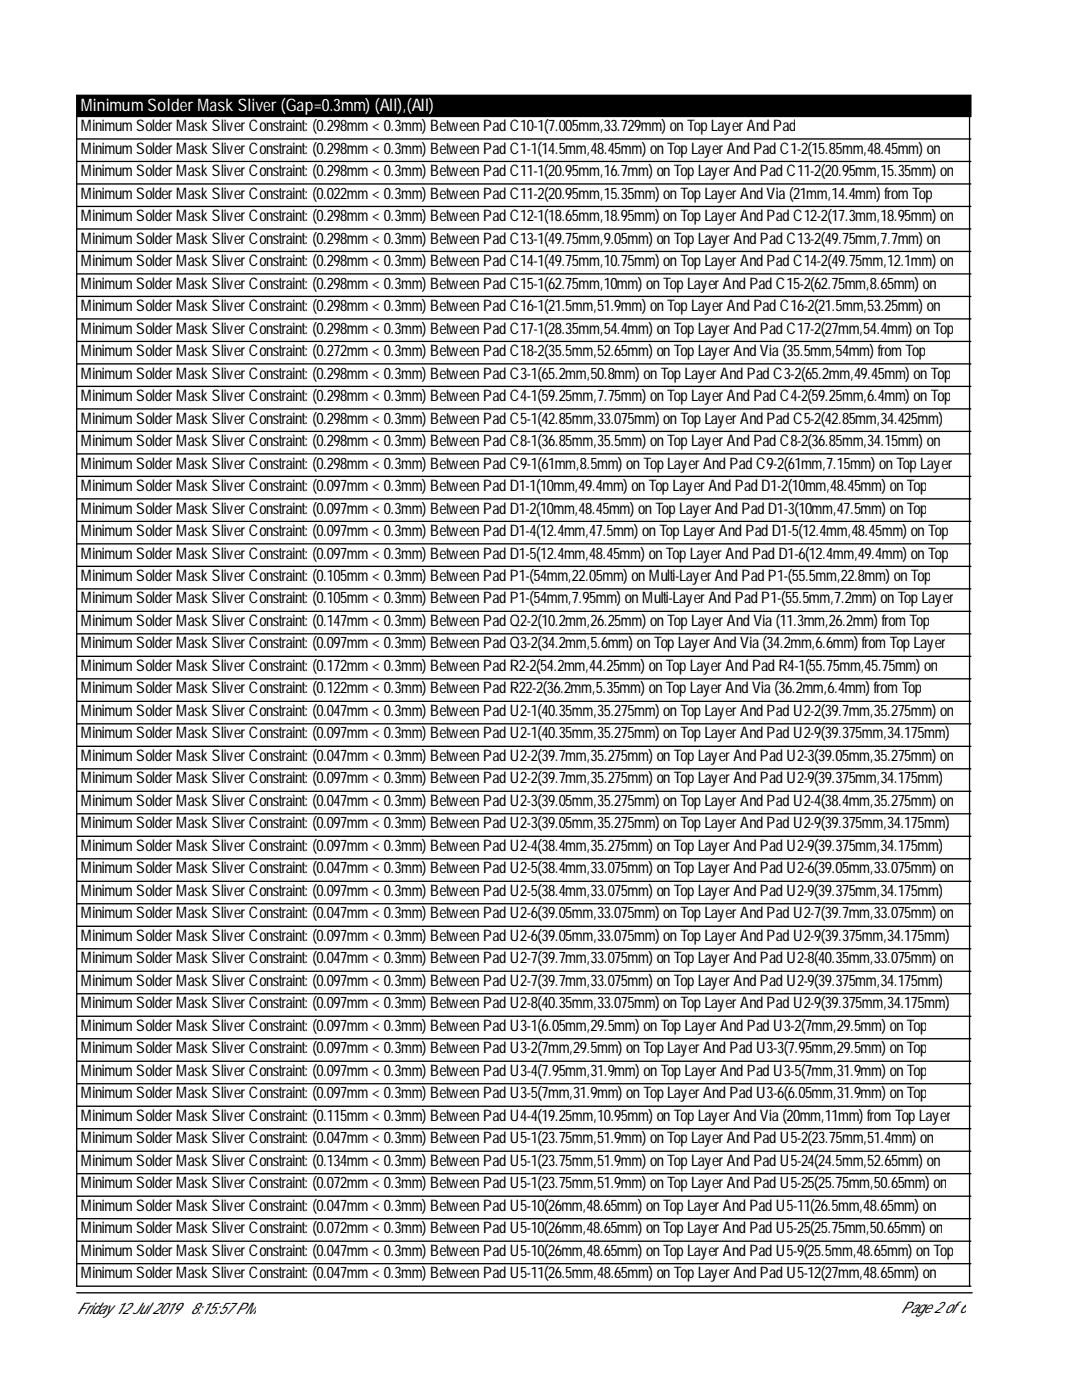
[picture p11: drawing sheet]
<svg xmlns="http://www.w3.org/2000/svg" width="216mm" height="279mm" viewBox="0 0 216 279" stroke-linecap="round" stroke-linejoin="round" font-family="sans-serif">
<defs><g id="words">
<text font-size="3.4" fill="#fff" x="16.1" y="22.2">Minimum SolderMask Sliver(Gap=0.3mm) (All),(All)</text>
<g font-size="3.2">
<text x="16.1" y="26.2">MinimumSolderMaskSliverConstraint: (0.298mm&lt; 0.3mm) BetweenPadC10-1(7.005mm,33.729mm) onTopLayerAndPad</text>
<text x="16.1" y="30.7">MinimumSolderMaskSliverConstraint: (0.298mm&lt; 0.3mm) BetweenPadC1-1(14.5mm,48.45mm) onTopLayerAndPadC1-2(15.85mm,48.45mm) on</text>
<text x="16.1" y="35.1">MinimumSolderMaskSliverConstraint: (0.298mm&lt; 0.3mm) BetweenPadC11-1(20.95mm,16.7mm) onTopLayerAndPadC11-2(20.95mm,15.35mm) on</text>
<text x="16.1" y="39.6">MinimumSolderMaskSliverConstraint: (0.022mm&lt; 0.3mm) BetweenPadC11-2(20.95mm,15.35mm) onTopLayerAndVia (21mm,14.4mm) fromTop</text>
<text x="16.1" y="44.1">MinimumSolderMaskSliverConstraint: (0.298mm&lt; 0.3mm) BetweenPadC12-1(18.65mm,18.95mm) onTopLayerAndPadC12-2(17.3mm,18.95mm) on</text>
<text x="16.1" y="48.6">MinimumSolderMaskSliverConstraint: (0.298mm&lt; 0.3mm) BetweenPadC13-1(49.75mm,9.05mm) onTopLayerAndPadC13-2(49.75mm,7.7mm) on</text>
<text x="16.1" y="53.1">MinimumSolderMaskSliverConstraint: (0.298mm&lt; 0.3mm) BetweenPadC14-1(49.75mm,10.75mm) onTopLayerAndPadC14-2(49.75mm,12.1mm) on</text>
<text x="16.1" y="57.6">MinimumSolderMaskSliverConstraint: (0.298mm&lt; 0.3mm) BetweenPadC15-1(62.75mm,10mm) onTopLayerAndPadC15-2(62.75mm,8.65mm) on</text>
<text x="16.1" y="62.1">MinimumSolderMaskSliverConstraint: (0.298mm&lt; 0.3mm) BetweenPadC16-1(21.5mm,51.9mm) onTopLayerAndPadC16-2(21.5mm,53.25mm) on</text>
<text x="16.1" y="66.6">MinimumSolderMaskSliverConstraint: (0.298mm&lt; 0.3mm) BetweenPadC17-1(28.35mm,54.4mm) onTopLayerAndPadC17-2(27mm,54.4mm) onTop</text>
<text x="16.1" y="71.1">MinimumSolderMaskSliverConstraint: (0.272mm&lt; 0.3mm) BetweenPadC18-2(35.5mm,52.65mm) onTopLayerAndVia (35.5mm,54mm) fromTop</text>
<text x="16.1" y="75.5">MinimumSolderMaskSliverConstraint: (0.298mm&lt; 0.3mm) BetweenPadC3-1(65.2mm,50.8mm) onTopLayerAndPadC3-2(65.2mm,49.45mm) onTop</text>
<text x="16.1" y="80">MinimumSolderMaskSliverConstraint: (0.298mm&lt; 0.3mm) BetweenPadC4-1(59.25mm,7.75mm) onTopLayerAndPadC4-2(59.25mm,6.4mm) onTop</text>
<text x="16.1" y="84.5">MinimumSolderMaskSliverConstraint: (0.298mm&lt; 0.3mm) BetweenPadC5-1(42.85mm,33.075mm) onTopLayerAndPadC5-2(42.85mm,34.425mm)</text>
<text x="16.1" y="89">MinimumSolderMaskSliverConstraint: (0.298mm&lt; 0.3mm) BetweenPadC8-1(36.85mm,35.5mm) onTopLayerAndPadC8-2(36.85mm,34.15mm) on</text>
<text x="16.1" y="93.5">MinimumSolderMaskSliverConstraint: (0.298mm&lt; 0.3mm) BetweenPadC9-1(61mm,8.5mm) onTopLayerAndPadC9-2(61mm,7.15mm) onTopLayer</text>
<text x="16.1" y="98">MinimumSolderMaskSliverConstraint: (0.097mm&lt; 0.3mm) BetweenPadD1-1(10mm,49.4mm) onTopLayerAndPadD1-2(10mm,48.45mm) onTop</text>
<text x="16.1" y="102.5">MinimumSolderMaskSliverConstraint: (0.097mm&lt; 0.3mm) BetweenPadD1-2(10mm,48.45mm) onTopLayerAndPadD1-3(10mm,47.5mm) onTop</text>
<text x="16.1" y="107">MinimumSolderMaskSliverConstraint: (0.097mm&lt; 0.3mm) BetweenPadD1-4(12.4mm,47.5mm) onTopLayerAndPadD1-5(12.4mm,48.45mm) onTop</text>
<text x="16.1" y="111.5">MinimumSolderMaskSliverConstraint: (0.097mm&lt; 0.3mm) BetweenPadD1-5(12.4mm,48.45mm) onTopLayerAndPadD1-6(12.4mm,49.4mm) onTop</text>
<text x="16.1" y="116">MinimumSolderMaskSliverConstraint: (0.105mm&lt; 0.3mm) BetweenPadP1-(54mm,22.05mm) onMulti-LayerAndPadP1-(55.5mm,22.8mm) onTop</text>
<text x="16.1" y="120.4">MinimumSolderMaskSliverConstraint: (0.105mm&lt; 0.3mm) BetweenPadP1-(54mm,7.95mm) onMulti-LayerAndPadP1-(55.5mm,7.2mm) onTopLayer</text>
<text x="16.1" y="124.9">MinimumSolderMaskSliverConstraint: (0.147mm&lt; 0.3mm) BetweenPadQ2-2(10.2mm,26.25mm) onTopLayerAndVia (11.3mm,26.2mm) fromTop</text>
<text x="16.1" y="129.4">MinimumSolderMaskSliverConstraint: (0.097mm&lt; 0.3mm) BetweenPadQ3-2(34.2mm,5.6mm) onTopLayerAndVia (34.2mm,6.6mm) fromTopLayer</text>
<text x="16.1" y="133.9">MinimumSolderMaskSliverConstraint: (0.172mm&lt; 0.3mm) BetweenPadR2-2(54.2mm,44.25mm) onTopLayerAndPadR4-1(55.75mm,45.75mm) on</text>
<text x="16.1" y="138.4">MinimumSolderMaskSliverConstraint: (0.122mm&lt; 0.3mm) BetweenPadR22-2(36.2mm,5.35mm) onTopLayerAndVia (36.2mm,6.4mm) fromTop</text>
<text x="16.1" y="142.9">MinimumSolderMaskSliverConstraint: (0.047mm&lt; 0.3mm) BetweenPadU2-1(40.35mm,35.275mm) onTopLayerAndPadU2-2(39.7mm,35.275mm) on</text>
<text x="16.1" y="147.4">MinimumSolderMaskSliverConstraint: (0.097mm&lt; 0.3mm) BetweenPadU2-1(40.35mm,35.275mm) onTopLayerAndPadU2-9(39.375mm,34.175mm)</text>
<text x="16.1" y="151.9">MinimumSolderMaskSliverConstraint: (0.047mm&lt; 0.3mm) BetweenPadU2-2(39.7mm,35.275mm) onTopLayerAndPadU2-3(39.05mm,35.275mm) on</text>
<text x="16.1" y="156.4">MinimumSolderMaskSliverConstraint: (0.097mm&lt; 0.3mm) BetweenPadU2-2(39.7mm,35.275mm) onTopLayerAndPadU2-9(39.375mm,34.175mm)</text>
<text x="16.1" y="160.8">MinimumSolderMaskSliverConstraint: (0.047mm&lt; 0.3mm) BetweenPadU2-3(39.05mm,35.275mm) onTopLayerAndPadU2-4(38.4mm,35.275mm) on</text>
<text x="16.1" y="165.3">MinimumSolderMaskSliverConstraint: (0.097mm&lt; 0.3mm) BetweenPadU2-3(39.05mm,35.275mm) onTopLayerAndPadU2-9(39.375mm,34.175mm)</text>
<text x="16.1" y="169.8">MinimumSolderMaskSliverConstraint: (0.097mm&lt; 0.3mm) BetweenPadU2-4(38.4mm,35.275mm) onTopLayerAndPadU2-9(39.375mm,34.175mm)</text>
<text x="16.1" y="174.3">MinimumSolderMaskSliverConstraint: (0.047mm&lt; 0.3mm) BetweenPadU2-5(38.4mm,33.075mm) onTopLayerAndPadU2-6(39.05mm,33.075mm) on</text>
<text x="16.1" y="178.8">MinimumSolderMaskSliverConstraint: (0.097mm&lt; 0.3mm) BetweenPadU2-5(38.4mm,33.075mm) onTopLayerAndPadU2-9(39.375mm,34.175mm)</text>
<text x="16.1" y="183.3">MinimumSolderMaskSliverConstraint: (0.047mm&lt; 0.3mm) BetweenPadU2-6(39.05mm,33.075mm) onTopLayerAndPadU2-7(39.7mm,33.075mm) on</text>
<text x="16.1" y="187.8">MinimumSolderMaskSliverConstraint: (0.097mm&lt; 0.3mm) BetweenPadU2-6(39.05mm,33.075mm) onTopLayerAndPadU2-9(39.375mm,34.175mm)</text>
<text x="16.1" y="192.3">MinimumSolderMaskSliverConstraint: (0.047mm&lt; 0.3mm) BetweenPadU2-7(39.7mm,33.075mm) onTopLayerAndPadU2-8(40.35mm,33.075mm) on</text>
<text x="16.1" y="196.8">MinimumSolderMaskSliverConstraint: (0.097mm&lt; 0.3mm) BetweenPadU2-7(39.7mm,33.075mm) onTopLayerAndPadU2-9(39.375mm,34.175mm)</text>
<text x="16.1" y="201.2">MinimumSolderMaskSliverConstraint: (0.097mm&lt; 0.3mm) BetweenPadU2-8(40.35mm,33.075mm) onTopLayerAndPadU2-9(39.375mm,34.175mm)</text>
<text x="16.1" y="205.7">MinimumSolderMaskSliverConstraint: (0.097mm&lt; 0.3mm) BetweenPadU3-1(6.05mm,29.5mm) onTopLayerAndPadU3-2(7mm,29.5mm) onTop</text>
<text x="16.1" y="210.2">MinimumSolderMaskSliverConstraint: (0.097mm&lt; 0.3mm) BetweenPadU3-2(7mm,29.5mm) onTopLayerAndPadU3-3(7.95mm,29.5mm) onTop</text>
<text x="16.1" y="214.7">MinimumSolderMaskSliverConstraint: (0.097mm&lt; 0.3mm) BetweenPadU3-4(7.95mm,31.9mm) onTopLayerAndPadU3-5(7mm,31.9mm) onTop</text>
<text x="16.1" y="219.2">MinimumSolderMaskSliverConstraint: (0.097mm&lt; 0.3mm) BetweenPadU3-5(7mm,31.9mm) onTopLayerAndPadU3-6(6.05mm,31.9mm) onTop</text>
<text x="16.1" y="223.7">MinimumSolderMaskSliverConstraint: (0.115mm&lt; 0.3mm) BetweenPadU4-4(19.25mm,10.95mm) onTopLayerAndVia (20mm,11mm) fromTopLayer</text>
<text x="16.1" y="228.2">MinimumSolderMaskSliverConstraint: (0.047mm&lt; 0.3mm) BetweenPadU5-1(23.75mm,51.9mm) onTopLayerAndPadU5-2(23.75mm,51.4mm) on</text>
<text x="16.1" y="232.7">MinimumSolderMaskSliverConstraint: (0.134mm&lt; 0.3mm) BetweenPadU5-1(23.75mm,51.9mm) onTopLayerAndPadU5-24(24.5mm,52.65mm) on</text>
<text x="16.1" y="237.2">MinimumSolderMaskSliverConstraint: (0.072mm&lt; 0.3mm) BetweenPadU5-1(23.75mm,51.9mm) onTopLayerAndPadU5-25(25.75mm,50.65mm) on</text>
<text x="16.1" y="241.7">MinimumSolderMaskSliverConstraint: (0.047mm&lt; 0.3mm) BetweenPadU5-10(26mm,48.65mm) onTopLayerAndPadU5-11(26.5mm,48.65mm) on</text>
<text x="16.1" y="246.1">MinimumSolderMaskSliverConstraint: (0.072mm&lt; 0.3mm) BetweenPadU5-10(26mm,48.65mm) onTopLayerAndPadU5-25(25.75mm,50.65mm) on</text>
<text x="16.1" y="250.6">MinimumSolderMaskSliverConstraint: (0.047mm&lt; 0.3mm) BetweenPadU5-10(26mm,48.65mm) onTopLayerAndPadU5-9(25.5mm,48.65mm) onTop</text>
<text x="16.1" y="255.1">MinimumSolderMaskSliverConstraint: (0.047mm&lt; 0.3mm) BetweenPadU5-11(26.5mm,48.65mm) onTopLayerAndPadU5-12(27mm,48.65mm) on</text>
<text x="15.3" y="262.2">Friday12Jul 2019</text>
<text x="38" y="262.2">8:15:57PM</text>
<text x="179.7" y="262">Page2of6</text>
</g>
</g></defs>
<path d="M15.3 19h178.4v4.2h-178.4z" fill="#000" stroke="#000" stroke-width=".26"/>
<g fill="none" stroke="#000" stroke-width=".26">
<path d="M15.3 27.7h178.4M15.3 23.2v233.5h178.4M15.3 32.2h178.4M15.3 36.7h178.4M193.5 23.2v233.5M15.3 41.2h178.4M15.3 45.7h178.4M15.3 50.2h178.4M15.3 54.7h178.4M15.3 59.2h178.4M15.3 63.6h178.4M15.3 68.1h178.4"/>
<path d="M15.3 72.6h178.4M15.3 77.1h178.4M15.3 81.6h178.4M15.3 86.1h178.4M15.3 90.6h178.4M15.3 95.1h178.4M15.3 99.6h178.4M15.3 104.1h178.4M15.3 108.5h178.4M15.3 113h178.4M15.3 117.5h178.4M15.3 122h178.4"/>
<path d="M15.3 126.5h178.4M15.3 131h178.4M15.3 135.5h178.4M15.3 140h178.4M15.3 144.5h178.4M15.3 148.9h178.4M15.3 153.4h178.4M15.3 157.9h178.4M15.3 162.4h178.4M15.3 166.9h178.4M15.3 171.4h178.4M15.3 175.9h178.4"/>
<path d="M15.3 180.4h178.4M15.3 184.9h178.4M15.3 189.3h178.4M15.3 193.8h178.4M15.3 198.3h178.4M15.3 202.8h178.4M15.3 207.3h178.4M15.3 211.8h178.4M15.3 216.3h178.4M15.3 220.8h178.4M15.3 225.3h178.4M15.3 229.8h178.4"/>
<path d="M15.3 234.2h178.4M15.3 238.7h178.4M15.3 243.2h178.4M15.3 247.7h178.4M15.3 252.2h178.4M15.3 258h178.7"/>
</g>
<use href="#words"/>
</svg>
